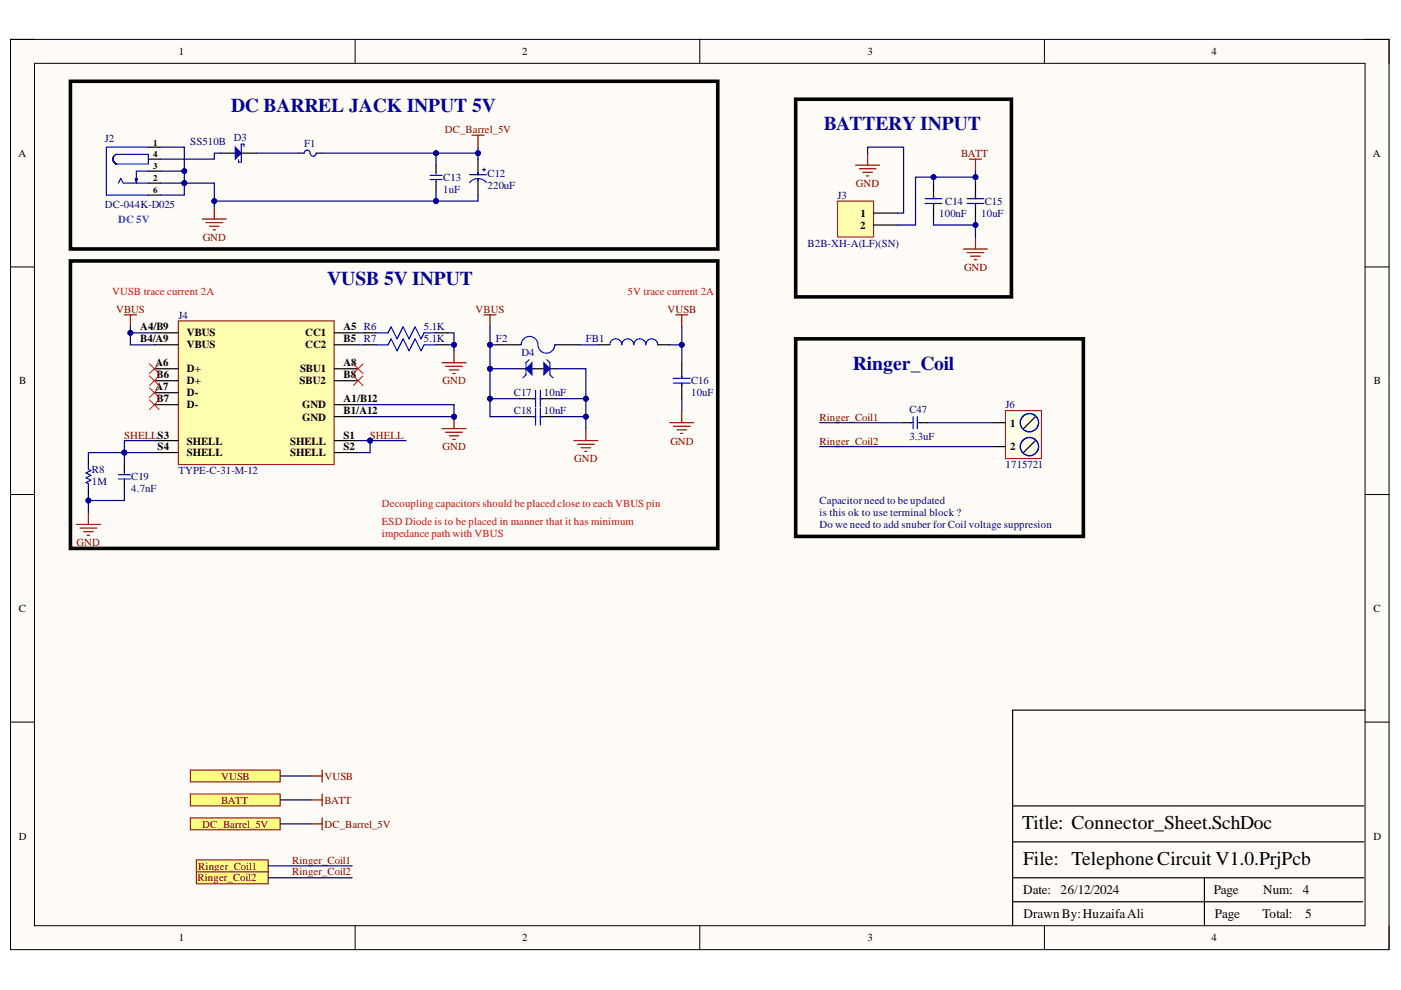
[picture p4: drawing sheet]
<svg xmlns="http://www.w3.org/2000/svg" width="297mm" height="210mm" viewBox="0 0 297 210" stroke-linecap="round" stroke-linejoin="round" font-family="sans-serif">
<defs><g id="words">
<g font-size="4.1" fill="#0b0b8e">
<text x="49" y="23.7">DC BARREL JACK INPUT 5V</text>
<text x="174.7" y="27.6">BATTERY INPUT</text>
<text x="69.4" y="60.5">VUSB 5V INPUT</text>
<text x="180.8" y="78.4">Ringer_Coil</text>
</g>
<g font-size="4.1">
<text x="216.7" y="175.8">Title: Connector_Sheet.SchDoc</text>
<text x="216.9" y="183.4">File: TelephoneCircuit V1.0.PrjPcb</text>
</g>
<g font-size="2.8">
<text x="216.9" y="189.6">Date:</text>
<text x="224.9" y="189.6">26/12/2024</text>
<text x="257.3" y="189.6">Page</text>
<text x="267.8" y="189.6">Num:</text>
<text x="276.2" y="189.6">4</text>
<text x="217" y="194.7">DrawnBy:HuzaifaAli</text>
<text x="257.6" y="194.7">Page</text>
<text x="267.7" y="194.7">Total:</text>
<text x="276.7" y="194.7">5</text>
</g>
<g font-size="2.3">
<text x="37.9" y="11.7">1</text>
<text x="110.7" y="11.7">2</text>
<text x="183.9" y="11.7">3</text>
<text x="256.8" y="11.7">4</text>
<text x="3.9" y="33.3">A</text>
<text x="291.1" y="33.3">A</text>
<text x="182.5" y="46">1</text>
<text x="182.4" y="48.5">2</text>
<text x="29.7" y="70.1">A4/B9</text>
<text x="39.6" y="71.3">VBUS</text>
<text x="64.7" y="71.3">CC1</text>
<text x="72.8" y="70.1">A5 R6</text>
<text x="29.7" y="72.6">B4/A9</text>
<text x="33" y="77.7">A6</text>
<text x="39.6" y="73.9">VBUS</text>
<text x="64.7" y="73.9">CC2</text>
<text x="72.8" y="77.7">A8</text>
<text x="72.8" y="72.6">B5</text>
<text x="4.1" y="81.5">B</text>
<text x="33" y="82.8">A7</text>
<text x="33.2" y="80.2">B6</text>
<text x="39.6" y="78.9">D+</text>
<text x="39.6" y="81.5">D+</text>
<text x="63.5" y="81.5">SBU2</text>
<text x="63.6" y="78.9">SBU1</text>
<text x="72.8" y="80.2">B8</text>
<text x="291.3" y="81.5">B</text>
<text x="33.2" y="85.3">B7</text>
<text x="39.6" y="84">D-</text>
<text x="39.6" y="86.6">D-</text>
<text x="64" y="86.6">GND</text>
<text x="64" y="89.2">GND</text>
<text x="72.8" y="85.3">A1/B12</text>
<text x="72.8" y="87.8">B1/A12</text>
<text x="33.4" y="95.5">S4</text>
<text x="39.6" y="94.2">SHELL</text>
<text x="61.5" y="94.2">SHELL</text>
<text x="72.8" y="93">S1</text>
<text x="72.8" y="95.5">S2</text>
<text x="214.2" y="90.4">1</text>
<text x="214.2" y="95.5">2</text>
<text x="39.6" y="96.8">SHELL</text>
<text x="61.5" y="96.8">SHELL</text>
<text x="4" y="129.7">C</text>
<text x="291.2" y="129.7">C</text>
<text x="4" y="178">D</text>
<text x="291.2" y="178">D</text>
<text x="37.9" y="199.6">1</text>
<text x="110.7" y="199.6">2</text>
<text x="183.9" y="199.6">3</text>
<text x="256.8" y="199.6">4</text>
</g>
<g font-size="2.3" fill="#000080">
<text x="49.6" y="29.8">D3</text>
<text x="22.2" y="30">J2</text>
<text x="40.4" y="30.8">SS510B</text>
<text x="64.5" y="31.3">F1</text>
<text x="94" y="38.4">C13</text>
<text x="94" y="40.9">1uF</text>
<text x="103.4" y="37.4">C12</text>
<text x="103.4" y="40">220uF</text>
<text x="22.2" y="44.2">DC-044K-D025</text>
<text x="177.6" y="42.2">J3</text>
<text x="199.1" y="46">100nF</text>
<text x="200.4" y="43.4">C14</text>
<text x="208" y="46">10uF</text>
<text x="208.8" y="43.4">C15</text>
<text x="171.2" y="52.3">B2B-XH-A(LF)(SN)</text>
<text x="37.8" y="67.5">J4</text>
<text x="89.8" y="70.1">5.1K</text>
<text x="77.2" y="72.6">R7</text>
<text x="89.8" y="72.6">5.1K</text>
<text x="105.2" y="72.6">F2</text>
<text x="110.6" y="75.6">D4</text>
<text x="124.2" y="72.6">FB1</text>
<text x="146.5" y="81.5">C16</text>
<text x="109" y="84">C17</text>
<text x="109" y="87.8">C18</text>
<text x="115.3" y="84">10nF</text>
<text x="115.3" y="87.8">10nF</text>
<text x="146.5" y="84">10uF</text>
<text x="192.8" y="87.6">C47</text>
<text x="213.2" y="86.6">J6</text>
<text x="192.8" y="93.2">3.3uF</text>
<text x="19.5" y="100.3">R8</text>
<text x="27.8" y="101.9">C19</text>
<text x="37.8" y="100.6">TYPE-C-31-M-12</text>
<text x="213.2" y="99.3">1715721</text>
<text x="19.5" y="102.9">1M</text>
<text x="27.8" y="104.4">4.7nF</text>
<text x="173.8" y="106.9">Capacitor need to be updated</text>
<text x="173.8" y="112">Do we need to add snuber for Coil voltage suppresion</text>
<text x="173.8" y="109.5">is this ok to use terminal block ?</text>
</g>
<g font-size="2.3" fill="#800000">
<text x="94.3" y="28.1">DC_Barrel_5V</text>
<text x="203.8" y="33.3">BATT</text>
<text x="181.5" y="39.6">GND</text>
<text x="43" y="51.1">GND</text>
<text x="204.4" y="57.4">GND</text>
<text x="24.6" y="66.3">VBUS</text>
<text x="100.8" y="66.3">VBUS</text>
<text x="141.5" y="66.3">VUSB</text>
<text x="93.8" y="81.5">GND</text>
<text x="173.8" y="89.2">Ringer_Coil1</text>
<text x="26.3" y="93">SHELLS3</text>
<text x="78.4" y="93">SHELL</text>
<text x="93.8" y="95.5">GND</text>
<text x="142.1" y="94.2">GND</text>
<text x="173.8" y="94.2">Ringer_Coil2</text>
<text x="121.7" y="98.1">GND</text>
<text x="16.2" y="115.8">GND</text>
<text x="46.9" y="165.3">VUSB</text>
<text x="68.8" y="165.3">VUSB</text>
<text x="46.9" y="170.4">BATT</text>
<text x="68.8" y="170.4">BATT</text>
<text x="42.9" y="175.5">DC_Barrel_5V</text>
<text x="68.8" y="175.5">DC_Barrel_5V</text>
<text x="42" y="184.4">Ringer_Coil1</text>
<text x="61.9" y="183.1">Ringer_Coil1</text>
<text x="61.9" y="185.6">Ringer_Coil2</text>
<text x="41.9" y="186.9">Ringer_Coil2</text>
</g>
<text font-size="2.3" fill="#15c" x="25" y="47.2">DC 5V</text>
<g font-size="2.3" fill="#f00">
<text x="23.8" y="62.5">VUSB trace current 2A</text>
<text x="133.1" y="62.5">5V trace current 2A</text>
<text x="81" y="107.4">Decoupling capacitors should be placed close to each VBUS pin</text>
<text x="81" y="111.2">ESD Diode is to be placed in manner that it has minimum</text>
<text x="81" y="113.8">impedance path with VBUS</text>
</g>
<g font-size="1.9">
<text x="32.5" y="30.9">1</text>
<text x="32.5" y="35.9">3</text>
<text x="32.5" y="33.4">4</text>
<text x="32.5" y="38.5">2</text>
<text x="32.5" y="41">6</text>
</g>
</g></defs>
<path d="M2.2 8.4h292.3v192.9h-292.3z" fill-rule="evenodd" fill="#fffcf8"/>
<path d="M2.2 8.4h292.3v192.9h-292.3z" fill="none" stroke="#000" stroke-width=".21"/>
<path d="M7.3 13.4h282.1v182.9h-282.1z" fill-rule="evenodd" fill="#fffcf8"/>
<g fill="none" stroke="#000" stroke-width=".21">
<path d="M2.2 8.3h5.1M7.3 13.4h282.1v182.9h-282.1zM75.3 8.3v5.1M148.4 8.3v5.1M221.4 8.4v5M289.4 8.4h5.1v5M2.2 56.6h5.1M289.4 56.6h5.1M2.2 104.9h5.1M289.4 104.9h5.1M2.2 153.1h5.1M289.4 153.1h5.1"/>
<path d="M75.3 196.3v5M148.4 196.3v5M221.4 196.3v5M294.5 196.3v5"/>
</g>
<path d="M46.7 32.5h3.2M51.2 32.5h3.1M92.4 35v1.5M92.4 38.4v1.7M101.3 33.7v3.3M101.3 38.1v3.3M289.4 150.6h-74.7v45.7M214.7 178.5h74.5M214.7 170.9h74.5M214.7 191.2h74.2M214.7 186.1h74.5M255.4 186.1v10.2" fill="none" stroke="#000" stroke-width=".25"/>
<path d="M100.1 28.7h2.5M101.3 28.7v2.5M42.9 46.4h5.1M43.7 47.2h3.5M44.4 48h2M45.2 48.7h.5M45.4 43.9v2.5" fill="none" stroke="#800000" stroke-width=".25"/>
<path d="M91.2 38.1h2.5M91.2 37.2h2.5M92.4 36.5v.5M92.4 38.1v.5M99.6 37h3.5M101.3 36.5v.5M101.3 37.9v.5M102.3 36h.6M102.6 35.6v.7M103.1 38.7a2.24 2.24 0 0 0-3.5 0" fill="none" stroke="#00f" stroke-width=".25"/>
<path d="M49.9 31.2l1.3 1.3-1.3 1.2z" fill="#00f"/>
<g fill="none" stroke="#00f" stroke-width=".25">
<path d="M23.9 33.9h.1M24 34v.1M24 34.1v.1M24.1 34.2h.1M24.2 34.4h.1M24.4 34.6l.1 .1M24.5 34.7l-.2-.2a.96 .96 0 0 1-.1-1.5l.4-.3h6.9v2.1h-6.9M24.5 34.7l.1 .1M24.6 34.8h.1M25.1 38.8l.5-1 .5 1h5.4M28.7 37.8l.2 1M29.2 37.8l-.3 1"/>
<path d="M31.5 36.3h-2.6v2.5M31.5 31.2h-8.9v10.2h8.9M49.9 31.2l1.3 1.3-1.3 1.2zM51.2 30.6v3.8h-.6v-.5M51.2 30.6h.5v.5M64.5 32.5a.68 .68 0 0 1 .8-.7 .68 .68 0 0 1 .5 .9 .63 .63 0 0 0 .7 .4 .63 .63 0 0 0 .5-.6"/>
</g>
<path d="M31.5 31.2h2.5M31.5 38.8h2.5M31.5 36.3h2.5M31.5 33.7h2.5M63.2 32.5h1.3M67 32.5h1.3M31.5 41.4h2.5" fill="none" stroke="#000" stroke-width=".25"/>
<path d="M14.9 17.2h137.3v35.6h-137.3z" fill="none" stroke="#000" stroke-width=".76"/>
<path d="M37.8 68h33v30.5h-33z" fill-rule="evenodd" fill="#ffffb0"/>
<path d="M37.8 68h33v30.5h-33z" fill="none" stroke="#800000" stroke-width=".21"/>
<g fill="none" stroke="#000" stroke-width=".25">
<path d="M32.7 70.6h5.1M32.7 78.2h5.1M32.7 73.1h5.1M70.8 70.6h5.1M70.8 78.2h5.1M70.8 73.1h5.1M77.2 70.6h2.5M77.2 73.1h2.5M92.4 70.6h2.6M92.4 73.1h2.6M105.2 73.1h5M110.2 78.2h1.3"/>
<path d="M112.8 78.2h2.5M116.6 78.2h1.3M117.9 73.1h5M126.8 73.1h2.5M139.5 73.1h2.5M144.6 76.9v3.3M32.7 85.8h5.1M32.7 83.3h5.1M32.7 80.7h5.1M32.7 93.4h5.1M32.7 96h5.1M70.8 85.8h5.1"/>
<path d="M70.8 88.3h5.1M70.8 80.7h5.1M70.8 93.4h5.1M70.8 96h5.1M110.2 88.3h3.3M110.2 84.5h3.3M114.6 88.3h3.3M114.6 84.5h3.3M144.6 81.2v3.3"/>
</g>
<g fill="none" stroke="#800000" stroke-width=".25">
<path d="M26.4 66.8h2.5M27.6 66.8v2.5M93.7 76.9h5.1M94.5 77.7h3.5M95.2 78.4h2.1M96 79.2h.5M96.3 74.4v2.5M102.6 66.8h2.6M103.9 66.8v2.5M143.3 66.8h2.5M144.6 66.8v2.5M121.7 93.4h5.1"/>
<path d="M122.4 94.2h3.6M123.2 94.9h2M124 95.7h.5M124.2 90.9v2.5M142 89.6h5.1M142.8 90.4h3.5M143.5 91.1h2.1M144.3 91.9h.5M144.6 87.1v2.5"/>
</g>
<path d="M31.7 77.2l2 2M31.7 79.7l2 2M33.7 77.2l-2 2M33.7 79.7l-2 2M74.9 77.2l2 2M74.9 79.7l2 2M76.9 77.2l-2 2M76.9 79.7l-2 2M31.7 82.2l2 2.1M31.7 84.8l2 2M33.7 82.2l-2 2.1M33.7 84.8l-2 2" fill="none" stroke="#f00" stroke-width=".21"/>
<path d="M14.9 55.3h137.3v61h-137.3z" fill="none" stroke="#000" stroke-width=".76"/>
<g fill="none" stroke="#00f" stroke-width=".25">
<path d="M79.7 73.1h2.6l.6-1.3 1.3 2.6 1.3-2.6 1.2 2.6 1.3-2.6 1.3 2.6 .6-1.3h2.5M79.7 70.6h2.6l.6-1.3 1.3 2.5 1.3-2.5 1.2 2.5 1.3-2.5 1.3 2.5 .6-1.2h2.5M110.2 73.1h.3M110.5 73.1a1.78 1.78 0 0 1 1.8-1.8 1.78 1.78 0 0 1 1.8 1.8 1.78 1.78 0 0 0 1.7 1.8 1.78 1.78 0 0 0 1.8-1.7M112.1 76.3l-.6 .6v2.6l-.6 .6M116 76.3l.6 .6v2.6l.6 .6M117.6 73.1h.3M129.3 73.1a1.27 1.27 0 0 1 1.3-1.3 1.27 1.27 0 0 1 1.2 1.3 1.27 1.27 0 0 1 1.3-1.3 1.27 1.27 0 0 1 1.3 1.3 1.27 1.27 0 0 1 1.3-1.3 1.27 1.27 0 0 1 1.2 1.3 1.27 1.27 0 0 1 1.3-1.3 1.27 1.27 0 0 1 1.3 1.3M144.6 79.7v.5M113 84.5h.5M113 88.3h.5M113.5 82.8v3.5"/>
<path d="M113.5 86.6v3.5M114.6 82.8v3.5M114.6 86.6v3.5M114.6 84.5h.5M114.6 88.3h.5M142.8 80.2h3.5M142.8 81.2h3.5M144.6 81.2v.5"/>
</g>
<path d="M112.8 76.9v2.6l-1.3-1.3z" fill="#00f"/>
<path d="M112.8 76.9v2.6l-1.3-1.3z" fill="none" stroke="#00f" stroke-width=".25"/>
<path d="M115.3 76.9l1.3 1.3-1.3 1.3z" fill="#00f"/>
<path d="M115.3 76.9l1.3 1.3-1.3 1.3zM18.7 98.5v1l.6 .3-1.1 .5 1.1 .5-1.1 .5 1.1 .5-1.1 .5 .5 .3v1M25.1 101.5h2.5M25.1 100.7h2.5M26.4 100v.5M26.4 101.5v.6" fill="none" stroke="#00f" stroke-width=".25"/>
<path d="M93.7 90.9h5.1M94.5 91.6h3.5M95.2 92.4h2.1M96 93.2h.5M96.3 88.3v2.6M16.2 111.2h5.1M17 112h3.5M17.7 112.7h2.1M18.5 113.5h.5M18.7 108.7v2.5" fill="none" stroke="#800000" stroke-width=".25"/>
<path d="M18.7 97.2v1.3M26.4 98.5v1.5M18.7 103.6v1.3M26.4 101.9v1.7" fill="none" stroke="#000" stroke-width=".25"/>
<circle cx="96.3" cy="88.3" r=".51" fill="#000080"/>
<circle cx="96.3" cy="88.3" r=".51" fill="none" stroke="#000080" stroke-width=".21"/>
<circle cx="78.5" cy="93.4" r=".51" fill="#000080"/>
<circle cx="78.5" cy="93.4" r=".51" fill="none" stroke="#000080" stroke-width=".21"/>
<path d="M181.4 35h5.1M182.2 35.8h3.5M182.9 36.5h2.1M183.7 37.3h.5M183.9 32.5v2.5M205.6 33.7h2.5M206.8 33.7v2.6M204.3 52.8h5.1M205 53.6h3.6M205.8 54.3h2M206.6 55.1h.5M206.8 50.2v2.6" fill="none" stroke="#800000" stroke-width=".25"/>
<path d="M206.8 38.8v3.3M206.8 43.1v3.3" fill="none" stroke="#000" stroke-width=".25"/>
<path d="M205 42.1h3.6M205 43.1h3.6M206.8 41.6v.5M206.8 43.1v.5" fill="none" stroke="#00f" stroke-width=".25"/>
<path d="M177.6 42.6h7.6v7.6h-7.6z" fill-rule="evenodd" fill="#ffffb0"/>
<path d="M177.6 42.6h7.6v7.6h-7.6z" fill="none" stroke="#800000" stroke-width=".21"/>
<path d="M197.9 38.8v3.3M185.2 45.2h5.1M185.2 47.7h5.1M197.9 43.1v3.3" fill="none" stroke="#000" stroke-width=".25"/>
<path d="M168.7 21h45.7v42h-45.7z" fill="none" stroke="#000" stroke-width=".76"/>
<path d="M196.2 42.1h3.5M196.2 43.1h3.5M197.9 41.6v.5M197.9 43.1v.5" fill="none" stroke="#00f" stroke-width=".25"/>
<path d="M65.8 174.7h2.5M65.8 164.5h2.5M65.8 169.6h2.5M68.3 163.3v2.5M68.3 168.3v2.6M68.3 173.4v2.6" fill="none" stroke="#800000" stroke-width=".25"/>
<path d="M40.3 163.3h19.1v2.5h-19.1z" fill-rule="evenodd" fill="#ffff80"/>
<path d="M40.3 163.3h19.1v2.5h-19.1z" fill="none" stroke="#800000" stroke-width=".21"/>
<path d="M40.3 168.3h19.1v2.6h-19.1z" fill-rule="evenodd" fill="#ffff80"/>
<path d="M40.3 168.3h19.1v2.6h-19.1z" fill="none" stroke="#800000" stroke-width=".21"/>
<path d="M40.4 173.4h19v2.6h-19z" fill-rule="evenodd" fill="#ffff80"/>
<path d="M40.4 173.4h19v2.6h-19z" fill="none" stroke="#800000" stroke-width=".21"/>
<path d="M168.7 71.8h61v41.9h-61z" fill="none" stroke="#000" stroke-width=".76"/>
<path d="M191.6 89.6h1.6M195.1 89.6h1.6" fill="none" stroke="#000" stroke-width=".25"/>
<path d="M193.1 89.6h.5M193.6 88.3v2.6M194.5 88.3v2.6M194.6 89.6h.5" fill="none" stroke="#00f" stroke-width=".25"/>
<path d="M213.2 87.1h7.6v10.1h-7.6z" fill-rule="evenodd" fill="#ffffe8"/>
<path d="M213.2 87.1h7.6v10.1h-7.6z" fill="none" stroke="#800000" stroke-width=".21"/>
<path d="M210.6 89.6h2.6M210.6 94.7h2.6M219.5 88.3l-2.5 2.6M219.5 93.4l-2.5 2.6" fill="none" stroke="#000" stroke-width=".25"/>
<g fill="none" stroke="#00f" stroke-width=".25">
<circle cx="218.3" cy="94.7" r="1.94"/>
<circle cx="218.3" cy="89.6" r="1.94"/>
</g>
<path d="M41.6 182.3h15.3v2.5h-15.3z" fill-rule="evenodd" fill="#ffff80"/>
<path d="M41.6 182.3h15.3v2.5h-15.3z" fill="none" stroke="#800000" stroke-width=".21"/>
<path d="M41.6 184.8h15.3v2.6h-15.3z" fill-rule="evenodd" fill="#ffff80"/>
<path d="M41.6 184.8h15.3v2.6h-15.3z" fill="none" stroke="#800000" stroke-width=".21"/>
<path d="M39.1 38.8v2.6h-5.1M54.3 32.5h8.9" fill="none" stroke="#000080" stroke-width=".25"/>
<circle cx="39.1" cy="38.8" r=".51" fill="#000080"/>
<circle cx="39.1" cy="38.8" r=".51" fill="none" stroke="#000080" stroke-width=".21"/>
<path d="M34 36.3h5.1v2.5" fill="none" stroke="#000080" stroke-width=".25"/>
<circle cx="39.1" cy="36.3" r=".51" fill="#000080"/>
<circle cx="39.1" cy="36.3" r=".51" fill="none" stroke="#000080" stroke-width=".21"/>
<circle cx="39.1" cy="38.8" r=".51" fill="#000080"/>
<circle cx="39.1" cy="38.8" r=".51" fill="none" stroke="#000080" stroke-width=".21"/>
<path d="M34 31.2h5.1v5.1" fill="none" stroke="#000080" stroke-width=".25"/>
<circle cx="39.1" cy="36.3" r=".51" fill="#000080"/>
<circle cx="39.1" cy="36.3" r=".51" fill="none" stroke="#000080" stroke-width=".21"/>
<path d="M34 38.8h11.4v5.1M46.7 32.5h-1.3v1.2h-11.4" fill="none" stroke="#000080" stroke-width=".25"/>
<circle cx="39.1" cy="38.8" r=".51" fill="#000080"/>
<circle cx="39.1" cy="38.8" r=".51" fill="none" stroke="#000080" stroke-width=".21"/>
<circle cx="45.4" cy="42.6" r=".51" fill="#000080"/>
<circle cx="45.4" cy="42.6" r=".51" fill="none" stroke="#000080" stroke-width=".21"/>
<path d="M92.4 32.5v2.5" fill="none" stroke="#000080" stroke-width=".25"/>
<circle cx="92.4" cy="32.5" r=".51" fill="#000080"/>
<circle cx="92.4" cy="32.5" r=".51" fill="none" stroke="#000080" stroke-width=".21"/>
<path d="M92.4 40.1v2.5" fill="none" stroke="#000080" stroke-width=".25"/>
<circle cx="92.4" cy="42.6" r=".51" fill="#000080"/>
<circle cx="92.4" cy="42.6" r=".51" fill="none" stroke="#000080" stroke-width=".21"/>
<path d="M101.3 32.5v1.2" fill="none" stroke="#000080" stroke-width=".25"/>
<circle cx="101.3" cy="32.5" r=".51" fill="#000080"/>
<circle cx="101.3" cy="32.5" r=".51" fill="none" stroke="#000080" stroke-width=".21"/>
<path d="M101.3 31.2v1.3h-33" fill="none" stroke="#000080" stroke-width=".25"/>
<circle cx="92.4" cy="32.5" r=".51" fill="#000080"/>
<circle cx="92.4" cy="32.5" r=".51" fill="none" stroke="#000080" stroke-width=".21"/>
<circle cx="101.3" cy="32.5" r=".51" fill="#000080"/>
<circle cx="101.3" cy="32.5" r=".51" fill="none" stroke="#000080" stroke-width=".21"/>
<path d="M101.3 41.4v1.2h-55.9" fill="none" stroke="#000080" stroke-width=".25"/>
<circle cx="45.4" cy="42.6" r=".51" fill="#000080"/>
<circle cx="45.4" cy="42.6" r=".51" fill="none" stroke="#000080" stroke-width=".21"/>
<circle cx="92.4" cy="42.6" r=".51" fill="#000080"/>
<circle cx="92.4" cy="42.6" r=".51" fill="none" stroke="#000080" stroke-width=".21"/>
<path d="M27.6 70.6h5.1" fill="none" stroke="#000080" stroke-width=".25"/>
<circle cx="27.6" cy="70.6" r=".51" fill="#000080"/>
<circle cx="27.6" cy="70.6" r=".51" fill="none" stroke="#000080" stroke-width=".21"/>
<path d="M75.9 70.6h1.3M75.9 73.1h1.3M95 70.6h1.3v2.5" fill="none" stroke="#000080" stroke-width=".25"/>
<circle cx="96.3" cy="73.1" r=".51" fill="#000080"/>
<circle cx="96.3" cy="73.1" r=".51" fill="none" stroke="#000080" stroke-width=".21"/>
<path d="M95 73.1h1.3v1.3" fill="none" stroke="#000080" stroke-width=".25"/>
<circle cx="96.3" cy="73.1" r=".51" fill="#000080"/>
<circle cx="96.3" cy="73.1" r=".51" fill="none" stroke="#000080" stroke-width=".21"/>
<path d="M32.7 93.4h-6.3v2.6" fill="none" stroke="#000080" stroke-width=".25"/>
<circle cx="26.4" cy="96" r=".51" fill="#000080"/>
<circle cx="26.4" cy="96" r=".51" fill="none" stroke="#000080" stroke-width=".21"/>
<path d="M32.7 96h-6.3v2.5" fill="none" stroke="#000080" stroke-width=".25"/>
<circle cx="26.4" cy="96" r=".51" fill="#000080"/>
<circle cx="26.4" cy="96" r=".51" fill="none" stroke="#000080" stroke-width=".21"/>
<path d="M103.9 69.3v3.8h1.3" fill="none" stroke="#000080" stroke-width=".25"/>
<circle cx="103.9" cy="73.1" r=".51" fill="#000080"/>
<circle cx="103.9" cy="73.1" r=".51" fill="none" stroke="#000080" stroke-width=".21"/>
<path d="M122.9 73.1h3.9M144.6 69.3v3.8h-2.6" fill="none" stroke="#000080" stroke-width=".25"/>
<circle cx="144.6" cy="73.1" r=".51" fill="#000080"/>
<circle cx="144.6" cy="73.1" r=".51" fill="none" stroke="#000080" stroke-width=".21"/>
<path d="M117.9 88.3h6.3v2.6" fill="none" stroke="#000080" stroke-width=".25"/>
<circle cx="124.2" cy="88.3" r=".51" fill="#000080"/>
<circle cx="124.2" cy="88.3" r=".51" fill="none" stroke="#000080" stroke-width=".21"/>
<path d="M117.9 84.5h6.3v3.8" fill="none" stroke="#000080" stroke-width=".25"/>
<circle cx="124.2" cy="84.5" r=".51" fill="#000080"/>
<circle cx="124.2" cy="84.5" r=".51" fill="none" stroke="#000080" stroke-width=".21"/>
<circle cx="124.2" cy="88.3" r=".51" fill="#000080"/>
<circle cx="124.2" cy="88.3" r=".51" fill="none" stroke="#000080" stroke-width=".21"/>
<path d="M144.6 73.1v3.8" fill="none" stroke="#000080" stroke-width=".25"/>
<circle cx="144.6" cy="73.1" r=".51" fill="#000080"/>
<circle cx="144.6" cy="73.1" r=".51" fill="none" stroke="#000080" stroke-width=".21"/>
<path d="M110.2 84.5h-6.3v3.8h6.3M144.6 84.5v2.6" fill="none" stroke="#000080" stroke-width=".25"/>
<circle cx="103.9" cy="84.5" r=".51" fill="#000080"/>
<circle cx="103.9" cy="84.5" r=".51" fill="none" stroke="#000080" stroke-width=".21"/>
<path d="M103.9 78.2h6.3" fill="none" stroke="#000080" stroke-width=".25"/>
<circle cx="103.9" cy="78.2" r=".51" fill="#000080"/>
<circle cx="103.9" cy="78.2" r=".51" fill="none" stroke="#000080" stroke-width=".21"/>
<path d="M117.9 78.2h6.3v6.3" fill="none" stroke="#000080" stroke-width=".25"/>
<circle cx="124.2" cy="84.5" r=".51" fill="#000080"/>
<circle cx="124.2" cy="84.5" r=".51" fill="none" stroke="#000080" stroke-width=".21"/>
<path d="M26.4 103.6v2.5h-7.7" fill="none" stroke="#000080" stroke-width=".25"/>
<circle cx="18.7" cy="106.1" r=".51" fill="#000080"/>
<circle cx="18.7" cy="106.1" r=".51" fill="none" stroke="#000080" stroke-width=".21"/>
<path d="M26.4 96h-7.7v1.2" fill="none" stroke="#000080" stroke-width=".25"/>
<circle cx="26.4" cy="96" r=".51" fill="#000080"/>
<circle cx="26.4" cy="96" r=".51" fill="none" stroke="#000080" stroke-width=".21"/>
<path d="M75.9 88.3h20.4" fill="none" stroke="#000080" stroke-width=".25"/>
<circle cx="96.3" cy="88.3" r=".51" fill="#000080"/>
<circle cx="96.3" cy="88.3" r=".51" fill="none" stroke="#000080" stroke-width=".21"/>
<path d="M75.9 85.8h20.4v2.5" fill="none" stroke="#000080" stroke-width=".25"/>
<circle cx="96.3" cy="88.3" r=".51" fill="#000080"/>
<circle cx="96.3" cy="88.3" r=".51" fill="none" stroke="#000080" stroke-width=".21"/>
<path d="M75.9 93.4h2.6" fill="none" stroke="#000080" stroke-width=".25"/>
<circle cx="78.5" cy="93.4" r=".51" fill="#000080"/>
<circle cx="78.5" cy="93.4" r=".51" fill="none" stroke="#000080" stroke-width=".21"/>
<path d="M86.1 93.4h-7.6v2.6h-2.6" fill="none" stroke="#000080" stroke-width=".25"/>
<circle cx="78.5" cy="93.4" r=".51" fill="#000080"/>
<circle cx="78.5" cy="93.4" r=".51" fill="none" stroke="#000080" stroke-width=".21"/>
<path d="M27.6 69.3v3.8h5.1" fill="none" stroke="#000080" stroke-width=".25"/>
<circle cx="27.6" cy="70.6" r=".51" fill="#000080"/>
<circle cx="27.6" cy="70.6" r=".51" fill="none" stroke="#000080" stroke-width=".21"/>
<path d="M18.7 104.9v3.8" fill="none" stroke="#000080" stroke-width=".25"/>
<circle cx="18.7" cy="106.1" r=".51" fill="#000080"/>
<circle cx="18.7" cy="106.1" r=".51" fill="none" stroke="#000080" stroke-width=".21"/>
<path d="M103.9 73.1v11.4" fill="none" stroke="#000080" stroke-width=".25"/>
<circle cx="103.9" cy="84.5" r=".51" fill="#000080"/>
<circle cx="103.9" cy="84.5" r=".51" fill="none" stroke="#000080" stroke-width=".21"/>
<circle cx="103.9" cy="78.2" r=".51" fill="#000080"/>
<circle cx="103.9" cy="78.2" r=".51" fill="none" stroke="#000080" stroke-width=".21"/>
<circle cx="103.9" cy="73.1" r=".51" fill="#000080"/>
<circle cx="103.9" cy="73.1" r=".51" fill="none" stroke="#000080" stroke-width=".21"/>
<path d="M183.9 32.5v-1.3h7.7v14h-1.3M206.8 36.3v1.3" fill="none" stroke="#000080" stroke-width=".25"/>
<circle cx="206.8" cy="37.6" r=".51" fill="#000080"/>
<circle cx="206.8" cy="37.6" r=".51" fill="none" stroke="#000080" stroke-width=".21"/>
<path d="M197.9 37.6v1.2" fill="none" stroke="#000080" stroke-width=".25"/>
<circle cx="197.9" cy="37.6" r=".51" fill="#000080"/>
<circle cx="197.9" cy="37.6" r=".51" fill="none" stroke="#000080" stroke-width=".21"/>
<path d="M206.8 46.4v1.3" fill="none" stroke="#000080" stroke-width=".25"/>
<circle cx="206.8" cy="47.7" r=".51" fill="#000080"/>
<circle cx="206.8" cy="47.7" r=".51" fill="none" stroke="#000080" stroke-width=".21"/>
<path d="M197.9 46.4v1.3h8.9v2.5" fill="none" stroke="#000080" stroke-width=".25"/>
<circle cx="206.8" cy="47.7" r=".51" fill="#000080"/>
<circle cx="206.8" cy="47.7" r=".51" fill="none" stroke="#000080" stroke-width=".21"/>
<path d="M206.8 38.8v-1.2h-12.7v10.1h-3.8" fill="none" stroke="#000080" stroke-width=".25"/>
<circle cx="197.9" cy="37.6" r=".51" fill="#000080"/>
<circle cx="197.9" cy="37.6" r=".51" fill="none" stroke="#000080" stroke-width=".21"/>
<circle cx="206.8" cy="37.6" r=".51" fill="#000080"/>
<circle cx="206.8" cy="37.6" r=".51" fill="none" stroke="#000080" stroke-width=".21"/>
<path d="M173.8 89.6h17.8M173.8 94.7h36.8M196.7 89.6h13.9M59.4 164.5h6.4M59.4 169.6h6.4M59.4 174.7h6.4M56.9 183.6h17.8M56.9 186.1h17.8" fill="none" stroke="#000072" stroke-width=".25"/>
<use href="#words"/>
</svg>
